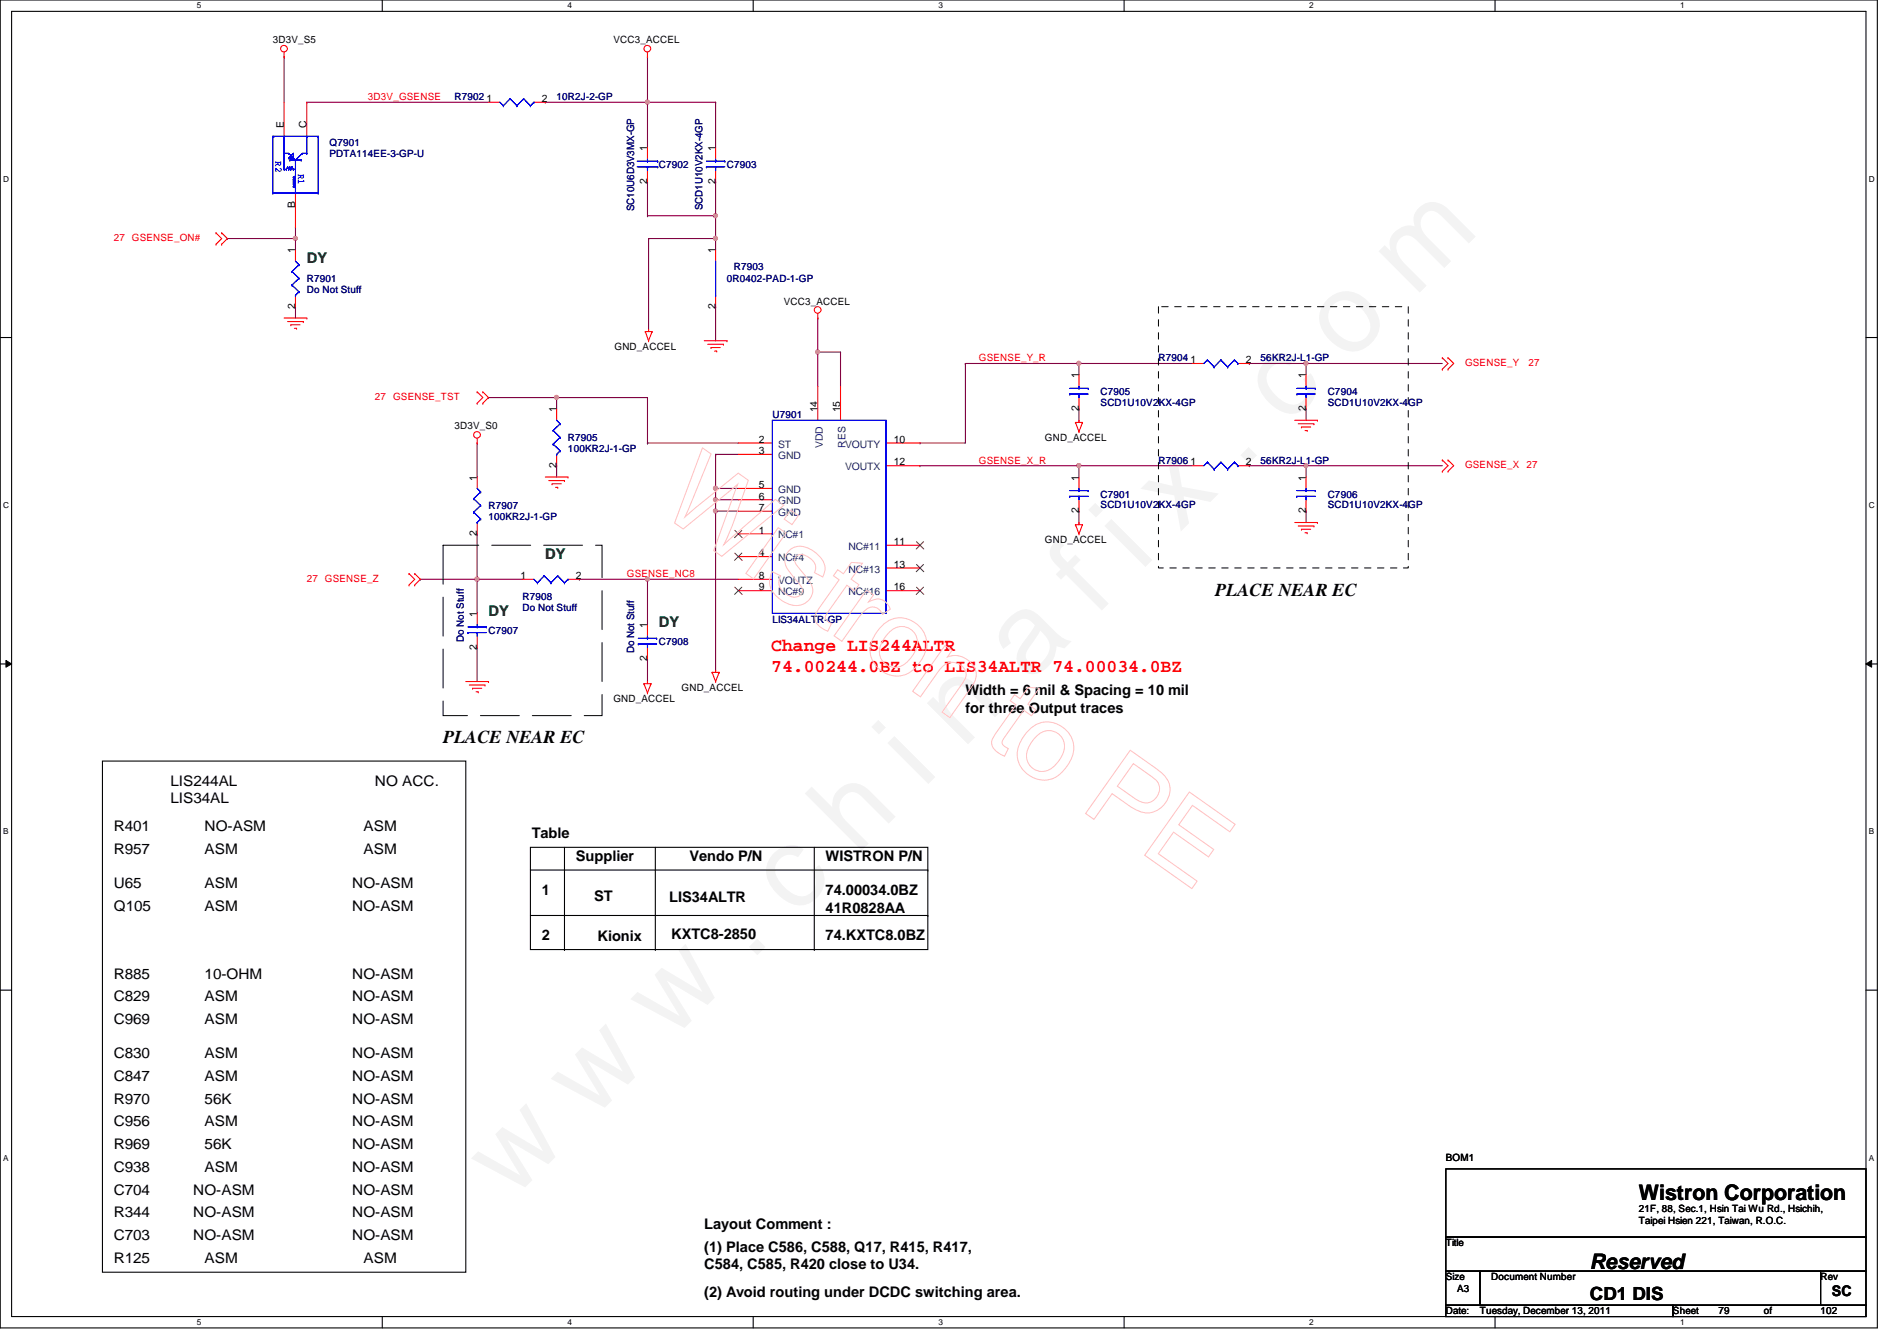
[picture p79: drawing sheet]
<svg xmlns="http://www.w3.org/2000/svg" width="297mm" height="210mm" viewBox="0 0 297 210" stroke-linecap="round" stroke-linejoin="round" font-family="sans-serif">
<defs><g id="words">
<text font-size="17.6" fill="#f0f" x="80.1" y="188" transform="rotate(-45 80.1 188)">w w w . c h i n a f i x . c o m</text>
<g font-size="3.3">
<text x="256.6" y="187.9">Wistron Corporation</text>
<text x="249" y="198.6">Reserved</text>
</g>
<g font-size="2.8">
<text x="190.3" y="93.3">PLACE NEAR EC</text>
<text x="69.4" y="116.4">PLACE NEAR EC</text>
<text x="249" y="203.5">CD1 DIS</text>
</g>
<g font-size="2.8" fill="#f00">
<text x="120.8" y="101.9">Change LIS244ALTR</text>
<text x="120.8" y="105.2">74.00244.0BZ to LIS34ALTR 74.00034.0BZ</text>
</g>
<g font-size="2.3" fill="#008000">
<text x="48" y="41.2">DY</text>
<text x="85.4" y="87.5">DY</text>
<text x="76.5" y="96.4">DY</text>
<text x="103.2" y="98.1">DY</text>
</g>
<g font-size="2.3">
<text x="151.2" y="108.8">Width = 6 mil &amp; Spacing = 10 mil</text>
<text x="151.2" y="111.5">for three Output traces</text>
<text x="26.7" y="123">LIS244AL</text>
<text x="26.7" y="125.6">LIS34AL</text>
<text x="58.7" y="123">NO ACC.</text>
<text x="17.8" y="130.1">R401</text>
<text x="32" y="130.1">NO-ASM</text>
<text x="56.9" y="130.1">ASM</text>
<text x="83.3" y="131.2">Table</text>
<text x="17.8" y="133.6">R957</text>
<text x="32" y="133.6">ASM</text>
<text x="56.9" y="133.6">ASM</text>
<text x="90.2" y="134.7">Supplier</text>
<text x="107.9" y="134.7">Vendo P/N</text>
<text x="129.3" y="134.7">WISTRON P/N</text>
<text x="17.8" y="139">U65</text>
<text x="17.8" y="142.5">Q105</text>
<text x="32" y="142.5">ASM</text>
<text x="32" y="139">ASM</text>
<text x="55.2" y="142.5">NO-ASM</text>
<text x="55.2" y="139">NO-ASM</text>
<text x="84.8" y="140.1">1</text>
<text x="93" y="141">ST</text>
<text x="104.8" y="141.1">LIS34ALTR</text>
<text x="129.3" y="140.1">74.00034.0BZ</text>
<text x="129.3" y="142.8">41R0828AA</text>
<text x="84.8" y="147.2">2</text>
<text x="93.6" y="147.4">Kionix</text>
<text x="105.1" y="147">KXTC8-2850</text>
<text x="129.3" y="147.2">74.KXTC8.0BZ</text>
<text x="17.8" y="153.2">R885</text>
<text x="32" y="153.2">10-OHM</text>
<text x="55.2" y="153.2">NO-ASM</text>
<text x="17.8" y="156.8">C829</text>
<text x="17.8" y="160.3">C969</text>
<text x="32" y="160.3">ASM</text>
<text x="32" y="156.8">ASM</text>
<text x="55.2" y="160.3">NO-ASM</text>
<text x="55.2" y="156.8">NO-ASM</text>
<text x="17.8" y="165.7">C830</text>
<text x="32" y="165.7">ASM</text>
<text x="55.2" y="165.7">NO-ASM</text>
<text x="17.8" y="172.8">R970</text>
<text x="17.8" y="169.2">C847</text>
<text x="32" y="169.2">ASM</text>
<text x="32" y="172.8">56K</text>
<text x="55.2" y="172.8">NO-ASM</text>
<text x="55.2" y="169.2">NO-ASM</text>
<text x="17.8" y="176.3">C956</text>
<text x="17.8" y="179.9">R969</text>
<text x="32" y="176.3">ASM</text>
<text x="32" y="179.9">56K</text>
<text x="55.2" y="179.9">NO-ASM</text>
<text x="55.2" y="176.3">NO-ASM</text>
<text x="17.8" y="183.4">C938</text>
<text x="32" y="183.4">ASM</text>
<text x="55.2" y="183.4">NO-ASM</text>
<text x="17.8" y="187">C704</text>
<text x="17.8" y="190.5">R344</text>
<text x="30.3" y="190.5">NO-ASM</text>
<text x="30.3" y="187">NO-ASM</text>
<text x="55.2" y="190.5">NO-ASM</text>
<text x="55.2" y="187">NO-ASM</text>
<text x="17.8" y="194.1">C703</text>
<text x="17.8" y="197.7">R125</text>
<text x="30.3" y="194.1">NO-ASM</text>
<text x="32" y="197.7">ASM</text>
<text x="55.2" y="194.1">NO-ASM</text>
<text x="56.9" y="197.7">ASM</text>
<text x="110.3" y="192.4">Layout Comment :</text>
<text x="110.3" y="195.9">(1) Place C586, C588, Q17, R415, R417,</text>
<text x="110.3" y="198.7">C584, C585, R420 close to U34.</text>
<text x="110.3" y="203">(2) Avoid routing under DCDC switching area.</text>
<text x="286.8" y="202.9">SC</text>
</g>
<g font-size="1.6">
<text x="42.7" y="6.8">3D3V_S5</text>
<text x="96.1" y="6.8">VCC3_ACCEL</text>
<text x="76.2" y="16">1</text>
<text x="84.8" y="16">2</text>
<text x="44.4" y="20.1" transform="rotate(-90 44.4 20.1)">E</text>
<text x="48" y="20.1" transform="rotate(-90 48 20.1)">C</text>
<text x="101.3" y="23.7" transform="rotate(-90 101.3 23.7)">1</text>
<text x="112" y="23.7" transform="rotate(-90 112 23.7)">1</text>
<text x="101.3" y="28.8" transform="rotate(-90 101.3 28.8)">2</text>
<text x="112" y="28.8" transform="rotate(-90 112 28.8)">2</text>
<text x="46.2" y="32.6" transform="rotate(-90 46.2 32.6)">B</text>
<text x="46.2" y="39.7" transform="rotate(-90 46.2 39.7)">1</text>
<text x="112" y="39.7" transform="rotate(-90 112 39.7)">1</text>
<text x="122.7" y="47.7">VCC3_ACCEL</text>
<text x="46.2" y="48.3" transform="rotate(-90 46.2 48.3)">2</text>
<text x="112" y="48.3" transform="rotate(-90 112 48.3)">2</text>
<text x="96.2" y="54.8">GND_ACCEL</text>
<text x="168.9" y="59.2" transform="rotate(-90 168.9 59.2)">1</text>
<text x="186.4" y="56.9">1</text>
<text x="195.1" y="56.9">2</text>
<text x="204.5" y="59.2" transform="rotate(-90 204.5 59.2)">1</text>
<text x="87.1" y="64.6" transform="rotate(-90 87.1 64.6)">1</text>
<text x="128" y="64.6" transform="rotate(-90 128 64.6)">14</text>
<text x="131.6" y="64.6" transform="rotate(-90 131.6 64.6)">15</text>
<text x="168.9" y="64.3" transform="rotate(-90 168.9 64.3)">2</text>
<text x="204.5" y="64.3" transform="rotate(-90 204.5 64.3)">2</text>
<text x="71.2" y="67.2">3D3V_S0</text>
<text x="118.8" y="69.3">2</text>
<text x="118.8" y="71.1">3</text>
<text x="140" y="69.3">10</text>
<text x="163.6" y="69">GND_ACCEL</text>
<text x="74.7" y="75.2" transform="rotate(-90 74.7 75.2)">1</text>
<text x="87.1" y="73.2" transform="rotate(-90 87.1 73.2)">2</text>
<text x="118.8" y="76.4">5</text>
<text x="140" y="72.9">12</text>
<text x="168.9" y="75.2" transform="rotate(-90 168.9 75.2)">1</text>
<text x="186.4" y="72.9">1</text>
<text x="195.1" y="72.9">2</text>
<text x="204.5" y="75.2" transform="rotate(-90 204.5 75.2)">1</text>
<text x="74.7" y="83.9" transform="rotate(-90 74.7 83.9)">2</text>
<text x="118.8" y="78.2">6</text>
<text x="118.8" y="80">7</text>
<text x="118.8" y="83.5">1</text>
<text x="168.9" y="80.3" transform="rotate(-90 168.9 80.3)">2</text>
<text x="204.5" y="80.3" transform="rotate(-90 204.5 80.3)">2</text>
<text x="118.8" y="87.1">4</text>
<text x="140" y="88.9">13</text>
<text x="140" y="85.3">11</text>
<text x="163.6" y="85">GND_ACCEL</text>
<text x="81.5" y="90.6">1</text>
<text x="90.2" y="90.6">2</text>
<text x="118.8" y="92.4">9</text>
<text x="118.8" y="90.6">8</text>
<text x="140" y="92.4">16</text>
<text x="74.7" y="101.7" transform="rotate(-90 74.7 101.7)">2</text>
<text x="74.7" y="96.6" transform="rotate(-90 74.7 96.6)">1</text>
<text x="101.3" y="98.3" transform="rotate(-90 101.3 98.3)">1</text>
<text x="101.3" y="103.5" transform="rotate(-90 101.3 103.5)">2</text>
<text x="96.1" y="109.9">GND_ACCEL</text>
<text x="106.7" y="108.1">GND_ACCEL</text>
<text x="226.4" y="181.7">BOM1</text>
<text x="256.6" y="189.7">21F, 88, Sec.1, Hsin Tai Wu Rd., Hsichih,</text>
<text x="256.6" y="191.6">Taipei Hsien 221, Taiwan, R.O.C.</text>
<text x="226.4" y="195.1">Title</text>
<text x="226.4" y="200.4">Size</text>
<text x="228.2" y="202.2">A3</text>
<text x="233.5" y="200.4">Document Number</text>
<text x="285.1" y="200.4">Rev</text>
<text x="226.4" y="205.7">Date:</text>
<text x="231.7" y="205.7">Tuesday, December 13, 2011</text>
<text x="262" y="205.7">Sheet</text>
<text x="269.1" y="205.7">79</text>
<text x="276.2" y="205.7">of</text>
<text x="285.1" y="205.7">102</text>
</g>
<g font-size="1.6" fill="#f00">
<text x="57.6" y="15.7">3D3V_GSENSE</text>
<text x="17.8" y="37.7">27 GSENSE_ON#</text>
<text x="153.3" y="56.6">GSENSE_Y_R</text>
<text x="229.4" y="57.3">GSENSE_Y</text>
<text x="239.3" y="57.3">27</text>
<text x="58.7" y="62.6">27 GSENSE_TST</text>
<text x="153.3" y="72.6">GSENSE_X_R</text>
<text x="229.4" y="73.3">GSENSE_X 27</text>
<text x="48" y="91.1">27 GSENSE_Z</text>
<text x="98.2" y="90.3">GSENSE_NC8</text>
</g>
<g font-size="1.6" fill="#000080">
<text x="71.2" y="15.7">R7902</text>
<text x="87.2" y="15.7">10R2J-2-GP</text>
<text x="51.6" y="22.8">Q7901</text>
<text x="51.6" y="24.6">PDTA114EE-3-GP-U</text>
<text x="103.2" y="26.3">C7902</text>
<text x="113.8" y="26.3">C7903</text>
<text x="99.3" y="33.1" transform="rotate(-90 99.3 33.1)">SC10U6D3V3MX-GP</text>
<text x="110" y="32.9" transform="rotate(-90 110 32.9)">SCD1U10V2KX-4GP</text>
<text x="48" y="44.1">R7901</text>
<text x="48" y="45.9">Do Not Stuff</text>
<text x="113.8" y="44.1">0R0402-PAD-1-GP</text>
<text x="114.9" y="42.3">R7903</text>
<text x="181.4" y="56.6">R7904</text>
<text x="197.4" y="56.6">56KR2J-L1-GP</text>
<text x="120.9" y="65.4">U7901</text>
<text x="172.3" y="61.9">C7905</text>
<text x="172.3" y="63.5">SCD1U10V2KX-4GP</text>
<text x="207.9" y="61.9">C7904</text>
<text x="207.9" y="63.5">SCD1U10V2KX-4GP</text>
<text x="88.9" y="69">R7905</text>
<text x="88.9" y="70.8">100KR2J-1-GP</text>
<text x="172.3" y="77.9">C7901</text>
<text x="181.4" y="72.6">R7906</text>
<text x="197.4" y="72.6">56KR2J-L1-GP</text>
<text x="207.9" y="77.9">C7906</text>
<text x="76.5" y="79.7">R7907</text>
<text x="76.5" y="81.4">100KR2J-1-GP</text>
<text x="172.3" y="79.5">SCD1U10V2KX-4GP</text>
<text x="207.9" y="79.5">SCD1U10V2KX-4GP</text>
<text x="81.8" y="93.9">R7908</text>
<text x="81.8" y="95.7">Do Not Stuff</text>
<text x="72.6" y="100.5" transform="rotate(-90 72.6 100.5)">Do Not Stuff</text>
<text x="76.5" y="99.2">C7907</text>
<text x="103.2" y="101">C7908</text>
<text x="120.9" y="97.5">LIS34ALTR-GP</text>
<text x="99.3" y="102.2" transform="rotate(-90 99.3 102.2)">Do Not Stuff</text>
</g>
<g font-size="1.6" fill="#00f">
<text x="43.1" y="25.2" transform="rotate(90 43.1 25.2)">R2</text>
<text x="46.7" y="27.2" transform="rotate(90 46.7 27.2)">R1</text>
</g>
<g font-size="1.6" fill="#004080">
<text x="121.8" y="70.1">ST</text>
<text x="121.8" y="71.8">GND</text>
<text x="128.8" y="70.1" transform="rotate(-90 128.8 70.1)">VDD</text>
<text x="132.3" y="70.1">VOUTY</text>
<text x="132.4" y="70.1" transform="rotate(-90 132.4 70.1)">RES</text>
<text x="121.8" y="77.2">GND</text>
<text x="132.3" y="73.6">VOUTX</text>
<text x="121.8" y="79">GND</text>
<text x="121.8" y="80.7">GND</text>
<text x="121.8" y="84.3">NC#1</text>
<text x="121.8" y="87.8">NC#4</text>
<text x="132.9" y="89.6">NC#13</text>
<text x="132.9" y="86.1">NC#11</text>
<text x="121.8" y="93.2">NC#9</text>
<text x="121.8" y="91.4">VOUTZ</text>
<text x="132.9" y="93.2">NC#16</text>
</g>
<g font-size="1.3">
<text x="30.8" y="1.3">5</text>
<text x="88.9" y="1.3">4</text>
<text x="146.9" y="1.3">3</text>
<text x="205" y="1.3">2</text>
<text x="263.1" y="1.3">1</text>
<text x=".5" y="28.4">D</text>
<text x="292.6" y="28.4">D</text>
<text x=".5" y="79.5">C</text>
<text x="292.6" y="79.5">C</text>
<text x=".5" y="130.6">B</text>
<text x="292.6" y="130.6">B</text>
<text x=".5" y="181.7">A</text>
<text x="292.6" y="181.7">A</text>
<text x="30.8" y="207.4">5</text>
<text x="88.9" y="207.4">4</text>
<text x="146.9" y="207.4">3</text>
<text x="205" y="207.4">2</text>
<text x="263.1" y="207.4">1</text>
</g>
</g></defs>
<path d="M0 0h294v207.9h-294zM1.8 1.8h290.4v204.3h-290.4z" fill="none" stroke="#000" stroke-width=".17"/>
<g fill="#fff">
<path d="M30.8 .2h.7v1.4h-.7z"/>
<path d="M30.8 206.2h.7v1.4h-.7z"/>
</g>
<path d="M59.9 0v1.8M59.9 206.1v1.8" fill="none" stroke="#000" stroke-width=".17"/>
<g fill="#fff">
<path d="M88.9 .2h.6v1.4h-.6z"/>
<path d="M88.9 206.2h.6v1.4h-.6z"/>
</g>
<path d="M117.9 0v1.8M117.9 206.1v1.8" fill="none" stroke="#000" stroke-width=".17"/>
<g fill="#fff">
<path d="M146.9 .2h.7v1.4h-.7z"/>
<path d="M146.9 206.2h.7v1.4h-.7z"/>
</g>
<path d="M176 0v1.8M176 206.1v1.8" fill="none" stroke="#000" stroke-width=".17"/>
<g fill="#fff">
<path d="M205 .2h.7v1.4h-.7z"/>
<path d="M205 206.2h.7v1.4h-.7z"/>
</g>
<path d="M234.1 0v1.8M234.1 206.1v1.8" fill="none" stroke="#000" stroke-width=".17"/>
<g fill="#fff">
<path d="M263.1 .2h.7v1.4h-.7z"/>
<path d="M263.1 206.2h.7v1.4h-.7z"/>
<path d="M.5 27.3h.9v1.4h-.9z"/>
<path d="M292.6 27.3h.9v1.4h-.9z"/>
<path d="M.5 78.4h.9v1.4h-.9z"/>
<path d="M292.6 78.4h.9v1.4h-.9z"/>
</g>
<path d="M0 52.8h1.8M292.2 52.8h1.8" fill="none" stroke="#000" stroke-width=".17"/>
<g fill="#fff">
<path d="M.5 129.5h.8v1.4h-.8z"/>
<path d="M292.6 129.5h.9v1.4h-.9z"/>
</g>
<path d="M0 103.9h1.8M292.2 103.9h1.8" fill="none" stroke="#000" stroke-width=".17"/>
<path d="M.9 103.4l.9 .5-.9 .5zM292.2 103.9l.9-.5v1z" fill="#000"/>
<path d="M.9 103.4l.9 .5-.9 .5zM292.2 103.9l.9-.5v1z" fill="none" stroke="#000" stroke-width=".16"/>
<g fill="#fff">
<path d="M.5 180.5h.8v1.4h-.8z"/>
<path d="M292.6 180.5h.9v1.4h-.9z"/>
</g>
<path d="M0 155h1.8M292.2 155h1.8" fill="none" stroke="#000" stroke-width=".17"/>
<path d="M48 16h.1M48 16h28.5M85.4 16h.1M85.4 16h26.7M101.4 8.9h.1M101.4 16h.1M101.4 8.9v7.1M35.6 37.3h.1M35.6 37.3h10.7" fill="none" stroke="#800040" stroke-width=".17"/>
<circle cx="46.2" cy="37.3" r=".32" fill="#f0f"/>
<circle cx="46.2" cy="37.3" r=".32" fill="none" stroke="#f0f" stroke-width=".17"/>
<path d="M44.5 8.9h.1M44.5 8.9v7.1M101.4 16h.1M101.4 16v7.1M112.1 16h.1M112.1 16v7.1M46.3 37.3h.1M46.3 35.6h.1M46.3 35.6v3.5M46.3 48h.1M46.3 48v1.8" fill="none" stroke="#800040" stroke-width=".17"/>
<circle cx="101.4" cy="16" r=".32" fill="#f0f"/>
<circle cx="101.4" cy="16" r=".32" fill="none" stroke="#f0f" stroke-width=".17"/>
<path d="M65.8 90.7h.1M65.8 90.7h8.9" fill="none" stroke="#800040" stroke-width=".17"/>
<g fill="none" stroke="#f00" stroke-width=".17">
<path d="M44.5 8.9h.1M44.5 8.2v.7M44.5 16v5.3M48 16v5.3M76.5 16h1.8M83.6 16h1.8M101.4 8.9h.1M101.4 8.2v.7M33.8 36.4h.1M33.8 38.2h.1M33.8 36.4l.9 .9-.9 .9M34.7 38.2h.1"/>
<path d="M34.7 36.4h.1M34.7 36.4l.9 .9-.9 .9M46.3 30.2v5.4M46.3 39.1v1.8M101.4 23.1v1.8M112.1 23.1v1.8M44.5 49.8h3.5M45 50.3h2.5M45.5 50.8h.1M45.5 50.8h1.5M46.1 51.4h.3M46.3 46.2v1.8"/>
<path d="M46.4 51.4h.1M47.5 50.3h.1M48 49.8h.1M64 89.8h.1M64 91.6h.1M64 89.8l.9 .9-.9 .9M64.9 91.6h.1M64.9 89.8h.1M64.9 89.8l.9 .9-.9 .9"/>
<circle cx="44.5" cy="7.6" r=".52"/>
<circle cx="101.4" cy="7.6" r=".52"/>
</g>
<path d="M16 119.1h56.9v80h-56.9zM83.1 132.6h62.2v16h-62.2zM83.1 136.2h62.2M83.1 143.3h62.2M226.4 183h65.8v10.6h-65.8zM226.4 193.6h65.8v5.4h-65.8zM226.4 199h5.3v5.3h-5.3zM231.7 199h53.4v5.3h-53.4zM285.1 199h7.1v5.3h-7.1zM226.4 204.3h35.6v1.8h-35.6zM262 204.3h30.2v1.8h-30.2z" fill="none" stroke="#000" stroke-width=".17"/>
<path d="M181.4 48h39.1v40.9h-39.1z" fill="none" stroke="#000" stroke-width=".16" stroke-dasharray="1 1 1 1 1 1 1 1"/>
<g fill="none" stroke="#00f" stroke-width=".17">
<path d="M78.3 16l.5 .6M78.8 16.6h.1M79.9 15.5h.1M79.9 15.5l-1.1 1.1M79.9 15.5l1 1.1M80.9 16.6h.1M82 15.5h.1M82 15.5l-1.1 1.1M82 15.5l1.1 1.1M83.1 16.6h.1M83.6 16h.1M83.6 16l-.5 .6"/>
<path d="M42.7 21.3h.1M42.7 30.2h.1M42.7 21.3h7.1M42.7 21.3v8.9M42.7 30.2h7.1M42.9 21.3h.1M44.5 24h.1M44.5 21.3h.1M44.5 26.5h.1M44.5 24h.7M44.5 21.3v5.2M44.5 26.5h.3"/>
<path d="M44.8 26.5h.1M45 26.1h.1M45 26.1l.2 .4M45 26.1l-.2 .4M45.2 24h.1M45.2 26.5h.1M45.2 24.7h.1M45.2 24l1.1 1.1M45.2 24.7h.7M45.4 25.1h.1M45.4 26.1h.1M45.4 25.1h1.8"/>
<path d="M45.4 26.1l.1 .4M45.4 26.1l-.2 .4M45.5 26.5h.1M45.7 26.1h.1M45.7 24.7h.1M45.7 26.1l.2 .4M45.7 26.1l-.2 .4M45.9 29.2h.1M45.9 28.8h.1M45.9 28.4h.1M45.9 28.1h.1M45.9 27.7h.1"/>
<path d="M45.9 26.5h.1M45.9 24h.1M45.9 24.7h.1M45.9 29.2l.4 .1M45.9 28.8l.4 .2M45.9 28.4l.4 .2M45.9 28.1l.4 .2M45.9 27.7l.4 .2M45.9 26.5h.4M45.9 24v.7M45.9 24l-.7 .7M46.3 29.3h.1"/>
<path d="M46.3 29h.1M46.3 28.6h.1M46.3 28.3h.1M46.3 27.9h.1M46.3 27.6h.1M46.3 25.1h.1M46.3 25.1v2.5M46.3 29.3v.9M46.3 29l-.4 .2M46.3 28.6l-.4 .2M46.3 28.3l-.4 .1M46.3 27.9l-.4 .2"/>
<path d="M46.3 27.6l-.4 .1M47.2 25.1h.1M47.3 24h.1M47.3 24h.7M47.3 24l-1 1.1M48 24h.1M48 21.3h.1M48 21.3v2.7M49.8 30.2h.1M49.8 21.3h.1M49.8 21.3v8.9M45.7 42.5h.1"/>
<path d="M45.7 44.6h.1M45.7 42.5l1.1 1.1M45.7 44.6l1.1 1.1M46.3 46.2h.1M46.3 40.9l.5 .5M46.8 41.4h.1M46.8 43.6h.1M46.8 45.7h.1M46.8 41.4l-1.1 1.1M46.8 43.6l-1.1 1M46.8 45.7l-.5 .5M120.9 65.8h17.8v30.2h-17.8z"/>
</g>
<circle cx="46.2" cy="37.3" r=".32" fill="#f0f"/>
<circle cx="46.2" cy="37.3" r=".32" fill="none" stroke="#f0f" stroke-width=".17"/>
<circle cx="101.4" cy="16" r=".32" fill="#f0f"/>
<circle cx="101.4" cy="16" r=".32" fill="none" stroke="#f0f" stroke-width=".17"/>
<g fill="none" stroke="#ffbfbf" stroke-width=".16">
<path d="M110 70.1l1.3 1-4.1 9.8 8.4-6.8 1.6 1.1-2.6 7.2-1.3 2.8 8.1-7 1.3 .9-9.7 8-1.2-.9 3.7-10.4-8.5 7-1.4-.9zM123.8 79.9l1.2 .8-1 1.4-1.2-.8zM121.9 82.6l1.2 .8-5.1 7.2-1.2-.8zM123.5 86.3a2.85 2.85 0 0 1 3.9 0 3.1 3.1 0 0 1 1.7 3.3l-.3 .7-1.3-.7a1.66 1.66 0 0 0-.7-2.3 1.62 1.62 0 0 0-2-.3 1.1 1.1 0 0 0 .1 1.7l.3 .3a8.7 8.7 0 0 1 2 3.1 2.6 2.6 0 0 1-3.8 2.4 4.1 4.1 0 0 1-2.9-3.4l.1-.8 .3-.8 1.3 .6a2.01 2.01 0 0 0 .8 2.8 1.56 1.56 0 0 0 2.6-.3v-.5l-.6-.9a8.1 8.1 0 0 1-2.1-3.2 2.21 2.21 0 0 1 .6-1.7zM131.2 89.2l.9 .6 1.2-1.8 1.7 .2-1.7 2.5 1.2 .8-.7 1-1.2-.9-3 4.2a.9 .9 0 0 0-.2 1.2l.8 .6-.6 1.2a2.87 2.87 0 0 1-2-2.1l.1-.5 .5-.9 3.2-4.5-.9-.7zM135.7 92.4l1.1 .7-.8 1.1a2.13 2.13 0 0 1 3.4 1.1l-1.2 .9a1.63 1.63 0 0 0-2.8-.6l-.9 1-2.7 3.8-1.2-.9zM138.2 97.9a4.1 4.1 0 0 1 5.6 0 4.1 4.1 0 0 1 .3 5.6 4.1 4.1 0 0 1-5 2.1 4.1 4.1 0 0 1-2.7-4.7l.6-1.5zM139.4 98.9a2.5 2.5 0 0 1 3.3-.3 2.5 2.5 0 0 1 .7 3.2 3.9 3.9 0 0 1-3.3 2.7 2.56 2.56 0 0 1-2.2-1.6 2.56 2.56 0 0 1 .4-2.6zM148 101l1.1 .8-.8 1a3.4 3.4 0 0 1 4.6 3l-.2 .6-.4 .8-3.6 5.1-1.2-.8 3.1-4.4a1.9 1.9 0 0 0 .4-2.4 2.25 2.25 0 0 0-3.7 0l-3.2 4.4-1.2-.9zM158.9 108.7l.8 .7 1.3-1.8 1.7 .1-1.7 2.5 1.2 .9-.7 .9-1.2-.8-3 4.2a.9 .9 0 0 0-.3 1.2l.9 .6-.6 1.2a2.87 2.87 0 0 1-2-2.2l.1-.4 .5-.9 3.2-4.6-.9-.6zM161.2 114.2a4.1 4.1 0 0 1 5.6 0 4.1 4.1 0 0 1 .3 5.6 4.1 4.1 0 0 1-5 2.1 4.1 4.1 0 0 1-2.7-4.7l.6-1.5zM162.4 115.1a2.5 2.5 0 0 1 3.3-.2 2.5 2.5 0 0 1 .7 3.2 3.9 3.9 0 0 1-3.3 2.7 2.56 2.56 0 0 1-2.2-1.6 2.56 2.56 0 0 1 .4-2.7z"/>
<path d="M177 117.4l3.7 2.7a5.1 5.1 0 0 1 2.5 3.1 3.8 3.8 0 0 1-3.9 4l-1-.3a18.8 18.8 0 0 1-4.2-2.7l-2.8 4.1-1.3-1zM177.5 119.5l2.5 1.8a2.55 2.55 0 0 1 1.6 2.1 2.19 2.19 0 0 1-1.3 2.1 2.19 2.19 0 0 1-2.3-.3l-3-2.1zM186.2 124l7.2 5-.8 1.2-5.9-4.1-2.1 3 5.5 3.9-.9 1.1-5.4-3.8-2.4 3.3 6.1 4.3-.9 1.2-7.4-5.2z"/>
</g>
<use href="#words"/>
</svg>
